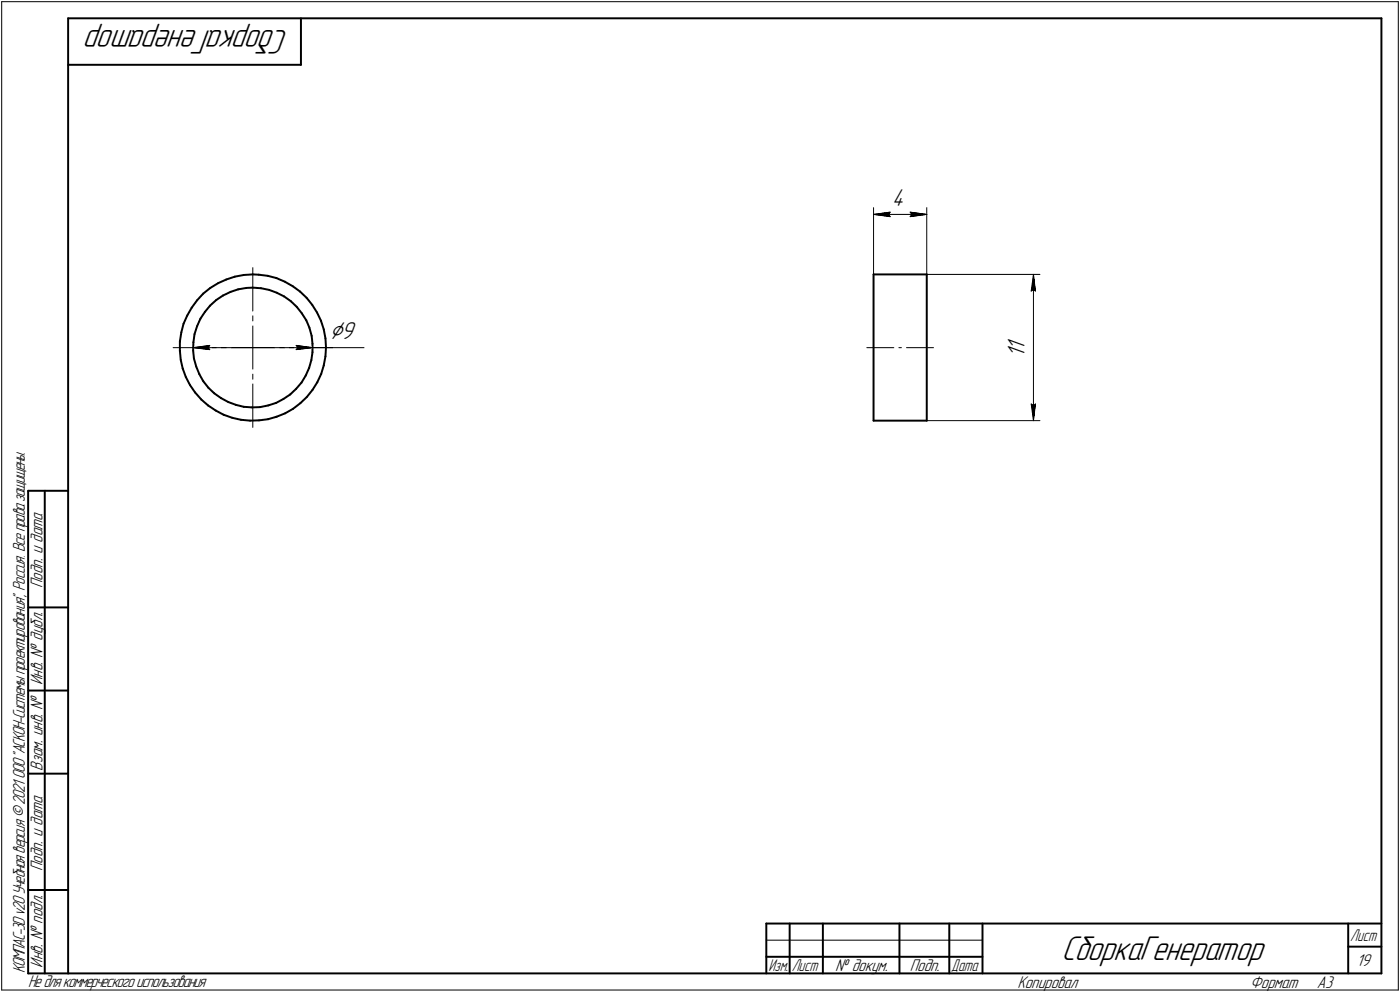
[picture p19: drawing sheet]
<svg xmlns="http://www.w3.org/2000/svg" width="421mm" height="298mm" viewBox="0 0 421 298" stroke-linecap="round" stroke-linejoin="round" font-family="sans-serif">
<defs><g id="words">
<g font-size="10.9">
<text x="86.8" y="9" transform="rotate(-180 86.8 9)">СборкаГенератор</text>
<text x="319.2" y="288.5">СборкаГенератор</text>
</g>
<text font-size="8.5" x="99.1" y="101.9">Ç9</text>
<g font-size="7.8">
<text x="268.2" y="61.9">4</text>
<text x="308.2" y="107.5" transform="rotate(-90 308.2 107.5)">1</text>
<text x="308.2" y="105.4" transform="rotate(-90 308.2 105.4)">1</text>
</g>
<g font-size="5.4">
<text x="12.8" y="176.7" transform="rotate(-90 12.8 176.7)">Подп. и дата</text>
<text x="12.8" y="205.8" transform="rotate(-90 12.8 205.8)">Инв. № дубл.</text>
<text x="12.8" y="231.6" transform="rotate(-90 12.8 231.6)">Взам. инв. №</text>
<text x="12.8" y="261.7" transform="rotate(-90 12.8 261.7)">Подп. и дата</text>
<text x="7.5" y="292.5" transform="rotate(-90 7.5 292.5)">КОМПАС-3Dv20Учебнаяверсия©2021 ООО&quot;АСКОН-Системыпроектирования&quot;, Россия. Всеправазащищены.</text>
<text x="12.8" y="290.8" transform="rotate(-90 12.8 290.8)">Инв. № подл.</text>
<text x="251.2" y="291.8">№ докум.</text>
<text x="273.6" y="291.8">Подп.</text>
<text x="408" y="290.3">19</text>
<text x="8.5" y="296.7">Недлякоммерческогоиспользования</text>
<text x="306" y="296.8">Копировал</text>
<text x="376" y="296.8">Формат</text>
<text x="396" y="296.8">A3</text>
</g>
<g font-size="5.3">
<text x="406.1" y="282.8">Лист</text>
<text x="231.1" y="291.8">Изм.</text>
<text x="238.1" y="291.8">Лист</text>
<text x="286.1" y="291.8">Дата</text>
</g>
</g></defs>
<g fill="none" stroke="#000" stroke-width=".59">
<path d="M20.5 5.5v287zM20.5 5.5h395zM20.5 19.5h70zM90.5 5.5v14zM415.5 5.5v287zM54.5 99.9l-.4 2.7zM55.2 97.3l-.7 2.6zM56.3 94.8l-1.1 2.5zM57.7 92.5l-1.4 2.3zM59.3 90.3l-1.6 2.2zM59.3 98l-.8 2.4zM60.3 95.8l-1 2.2z"/>
<path d="M61.1 88.2l2.1-1.7zM61.1 88.2l-1.8 2.1zM61.6 93.7l-1.3 2.1zM63.2 91.9l-1.6 1.8zM63.2 91.9l1.8-1.7zM63.2 86.5l2.4-1.4zM65 90.2l2.1-1.4zM65.6 85.1l2.5-1.1zM67.1 88.8l2.2-1.1zM68.1 84l2.5-.9zM69.3 87.7l2.3-.7zM70.6 83.1l2.7-.5z"/>
<path d="M71.6 87l2.5-.5zM73.3 82.6l2.7-.1zM74.1 86.5l1.9-.1zM76 82.5h1.8zM76 86.4l2.5 .2zM77.8 82.5l2.7 .4zM78.5 86.6l2.4 .5zM80.5 82.9l2.6 .7zM80.9 87.1l2.3 .9zM83.1 83.6l2.6 1.1zM83.2 88l2.2 1.1zM85.4 89.1l2.1 1.4z"/>
<path d="M85.7 84.7l2.4 1.3zM87.5 90.5l1.7 1.7zM88.1 86l2.2 1.6zM89.2 92.2l1.6 1.9zM90.3 87.6l1.9 1.9zM90.8 94.1l1.3 2.2zM92.1 96.3l.9 2.2zM92.2 89.5l1.7 2.1zM93 98.5l.7 2.4zM93.9 91.6l1.4 2.3zM95.3 93.9l1.2 2.5zM96.5 96.4l.9 2.6z"/>
<path d="M97.4 99l.5 2.7zM262.7 82.5v43.9zM262.7 82.5h16zM278.7 82.5v43.9zM54.1 102.6v2.8zM54.1 105.4l.3 2.7zM54.4 108.1l.5 2.6zM54.9 110.7l1 2.6zM55.9 113.3l1.2 2.4zM57.1 115.7l1.6 2.2zM58.1 105.3l.2 2.5zM58.2 102.9l-.1 2.4z"/>
<path d="M58.3 107.8l.7 2.4zM58.5 100.4l-.3 2.5zM58.7 117.9l1.8 2.2zM59 110.2l.9 2.2zM59.9 112.4l1.2 2.2zM61.1 114.6l1.6 1.9zM62.7 116.5l1.7 1.7zM64.4 118.2l2.1 1.4zM66.5 119.6l2.2 1.2zM85.3 119.9l2-1.4zM87.3 118.5l1.8-1.7zM90.7 115l-1.6 1.8z"/>
<path d="M91.9 112.9l-1.2 2.1zM93 110.6l-1.1 2.3zM93.6 108.2l-.6 2.4zM93.7 100.9l.3 2.4zM94 117.2l-1.7 2.1zM94 103.3v2.5zM94 105.8l-.4 2.4zM95.4 114.9l-1.4 2.3zM96.6 112.4l-1.2 2.5zM97.4 109.8l-.8 2.6zM97.9 107.1l-.5 2.7zM97.9 101.7l.1 2.7z"/>
<path d="M98 104.4l-.1 2.7zM60.5 120.1l2.1 1.7zM62.6 121.8l2.3 1.6zM64.9 123.4l2.3 1.2zM67.2 124.6l2.6 1zM68.7 120.8l2.3 .9zM69.8 125.6l2.7 .6zM71 121.7l2.3 .6zM72.5 126.2l2.7 .2zM73.3 122.3l2.5 .1zM75.2 126.4l2.7-.1zM75.8 122.4l2.4-.1z"/>
<path d="M77.9 126.3l2.7-.3zM78.2 122.3l2.5-.5zM80.6 126l2.6-.8zM80.7 121.8l2.4-.7zM83.1 121.1l2.2-1.2zM83.2 125.2l2.6-1zM85.8 124.2l2.3-1.3zM88.1 122.9l2.2-1.7zM90.3 121.2l2-1.9zM262.7 126.4h16zM8.5 147.5v145zM8.5 147.5h12z"/>
<path d="M13.5 147.5v145zM8.5 182.5h12zM8.5 207.5h12zM8.5 232.5h12zM8.5 267.5h12zM230.5 277.5h185zM230.5 277.5v15zM237.5 277.5v15zM247.5 277.5v15zM270.5 277.5v15zM285.5 277.5v15zM295.5 277.5v15z"/>
<path d="M405.5 277.5v15zM8.5 292.5h12zM20.5 292.5h395zM230.5 287.5h7zM237.5 287.5h10zM247.5 287.5h23zM270.5 287.5h15zM285.5 287.5h10zM405.5 284.5h10z"/>
</g>
<g fill="none" stroke="#000" stroke-width=".3">
<path d="M.5 .5v297zM.5 .5h420zM420.5 .5v297zM262.7 62.4v20.1zM262.7 64.4l5-.6zM262.7 64.4l5 .7zM262.7 64.4h16zM267.2 64.4l.5 .7zM267.7 63.8l-.5 .6zM273.7 65.1l5-.7zM273.7 63.8l.5 .6zM273.7 63.8l5 .6z"/>
<path d="M274.2 64.4l-.5 .7zM278.7 62.4v20.1zM76 80.4v13.1zM76 94.9v1.5zM76 98v6.5zM278.7 82.5h34.1zM310.1 87.5l.7-.5zM310.8 82.5l.6 5zM310.8 87l.6 .5zM310.8 82.5l-.7 5zM310.8 82.5v43.9zM52.1 104.5h12.9z"/>
<path d="M58.1 104.5l5-.7zM58.1 104.5l5 .6zM58.1 104.5h36zM62.6 104.5l.5 .6zM63.1 103.8l-.5 .7zM66.5 104.5h1.6zM69.6 104.5h6.4zM76 104.5h6.5zM76 115.4v13zM76 112.4v1.6zM76 104.5v6.4zM84.1 104.5h1.5z"/>
<path d="M87 104.5h13.1zM89.1 105.1l5-.6zM89.1 103.8l.5 .7zM89.1 103.8l5 .7zM89.6 104.5l-.5 .6zM94.1 104.5h15.4zM260.7 104.5h8.1zM270.3 104.5h.8zM272.6 104.5h8.2zM278.7 126.4h34.1zM310.1 121.4l.7 5zM310.1 121.4l.7 .5z"/>
<path d="M310.8 121.9l.6-.5zM311.4 121.4l-.6 5zM.5 297.5h420zM230.5 282.5h65z"/>
</g>
<g fill="#fff" stroke="#fff" stroke-width=".3">
<path d="M63 103.3h.6zM62.4 103.4h1.2zM61.7 103.5h1.9zM61.1 103.5h2.5zM60.5 103.6h3.1zM59.9 103.7h3.7zM59.7 103.8h3.9zM59.5 103.9h4.1zM59.3 104h4.3zM59.1 104.1h4.5zM58.9 104.1h4.7zM58.7 104.2h4.9zM58.5 104.3h5.1zM58.3 104.4h5.3zM58.1 104.5h5.5zM58.3 104.6h5.3zM58.6 104.6h5zM58.8 104.7h4.8zM59 104.8h4.6zM59.3 104.9h4.3zM59.4 105h4.2zM59.7 105.1h3.9zM59.9 105.2h3.7zM60.5 105.2h3.1zM61.1 105.3h2.5zM61.7 105.4h1.9zM62.4 105.5h1.2zM63 105.6h.6z"/>
<path d="M88.6 103.3h.6zM88.6 103.4h1.2zM88.6 103.5h1.8zM88.6 103.5h2.5zM88.6 103.6h3.1zM88.6 103.7h3.7zM88.6 103.8h3.9zM88.6 103.9h4.1zM88.6 104h4.3zM88.6 104.1h4.5zM88.6 104.1h4.7zM88.6 104.2h4.9zM88.6 104.3h5.1zM88.6 104.4h5.3zM88.6 104.5h5.5zM88.6 104.6h5.3zM88.6 104.6h5zM88.6 104.7h4.9zM88.6 104.8h4.6zM88.6 104.9h4.4zM88.6 105h4.2zM88.6 105.1h3.9zM88.6 105.2h3.7zM88.6 105.2h3.1zM88.6 105.3h2.5zM88.6 105.4h1.8zM88.6 105.5h1.2zM88.6 105.6h.6z"/>
<path d="M99.1 96.2h8.4zM99.1 96.3h8.4zM99.1 96.4h8.4zM99.1 96.4h8.4zM99.1 96.5h8.4zM99.1 96.6h8.4zM99.1 96.7h8.4zM99.1 96.8h8.4zM99.1 96.9h8.4zM99.1 96.9h8.4zM99.1 97h8.4zM99.1 97.1h8.4zM99.1 97.2h8.4zM99.1 97.3h8.4zM99.1 97.4h8.4zM99.1 97.5h8.4zM99.1 97.5h8.4zM99.1 97.6h8.4zM99.1 97.7h8.4zM99.1 97.8h8.4zM99.1 97.9h8.4zM99.1 98h8.4zM99.1 98h8.4zM99.1 98.1h8.4zM99.1 98.2h8.4zM99.1 98.3h8.4zM99.1 98.4h8.4zM99.1 98.5h8.4zM99.1 98.6h8.4zM99.1 98.6h8.4zM99.1 98.7h8.4zM99.1 98.8h8.4zM99.1 98.9h8.4zM99.1 99h8.4zM99.1 99.1h8.4zM99.1 99.1h8.4zM99.1 99.2h8.4zM99.1 99.3h8.4zM99.1 99.4h8.4zM99.1 99.5h8.4zM99.1 99.6h8.4zM99.1 99.7h8.4zM99.1 99.7h8.4zM99.1 99.8h8.4zM99.1 99.9h8.4zM99.1 100h8.4zM99.1 100.1h8.4zM99.1 100.2h8.4zM99.1 100.2h8.4zM99.1 100.3h8.4zM99.1 100.4h8.4zM99.1 100.5h8.4zM99.1 100.6h8.4zM99.1 100.7h8.4zM99.1 100.8h8.4zM99.1 100.8h8.4zM99.1 100.9h8.4zM99.1 101h8.4zM99.1 101.1h8.4zM99.1 101.2h8.4zM99.1 101.3h8.4zM99.1 101.3h8.4zM99.1 101.4h8.4zM99.1 101.5h8.4zM99.1 101.6h8.4zM99.1 101.7h8.4zM99.1 101.8h8.4zM99.1 101.9h8.4zM99.1 101.9h8.4zM99.1 102h8.4zM99.1 102.1h8.4zM99.1 102.2h8.4zM99.1 102.3h8.4zM99.1 102.4h8.4zM99.1 102.4h8.4zM99.1 102.5h8.4zM99.1 102.6h8.4zM99.1 102.7h8.4zM99.1 102.8h8.4zM99.1 102.9h8.4zM99.1 103h8.4zM99.1 103h8.4zM99.1 103.1h8.4zM99.1 103.2h8.4zM99.1 103.3h8.4zM99.1 103.4h8.4z"/>
<path d="M302.6 101.4h7.2zM302.6 101.5h7.2zM302.6 101.6h7.2zM302.6 101.7h7.2zM302.6 101.8h7.2zM302.6 101.9h7.2zM302.6 101.9h7.2zM302.6 102h7.2zM302.6 102.1h7.2zM302.6 102.2h7.2zM302.6 102.3h7.2zM302.6 102.4h7.2zM302.6 102.4h7.2zM302.6 102.5h7.2zM302.6 102.6h7.2zM302.6 102.7h7.2zM302.6 102.8h7.2zM302.6 102.9h7.2zM302.6 103h7.2zM302.6 103h7.2zM302.6 103.1h7.2zM302.6 103.2h7.2zM302.6 103.3h7.2zM302.6 103.4h7.2zM302.6 103.5h7.2zM302.6 103.5h7.2zM302.6 103.6h7.2zM302.6 103.7h7.2zM302.6 103.8h7.2zM302.6 103.9h7.2zM302.6 104h7.2zM302.6 104.1h7.2zM302.6 104.1h7.2zM302.6 104.2h7.2zM302.6 104.3h7.2zM302.6 104.4h7.2zM302.6 104.5h7.2zM302.6 104.6h7.2zM302.6 104.6h7.2zM302.6 104.7h7.2zM302.6 104.8h7.2zM302.6 104.9h7.2zM302.6 105h7.2zM302.6 105.1h7.2zM302.6 105.2h7.2zM302.6 105.2h7.2zM302.6 105.3h7.2zM302.6 105.4h7.2zM302.6 105.5h7.2zM302.6 105.6h7.2zM302.6 105.7h7.2zM302.6 105.7h7.2zM302.6 105.8h7.2zM302.6 105.9h7.2zM302.6 106h7.2zM302.6 106.1h7.2zM302.6 106.2h7.2zM302.6 106.3h7.2zM302.6 106.3h7.2zM302.6 106.4h7.2zM302.6 106.5h7.2zM302.6 106.6h7.2zM302.6 106.7h7.2zM302.6 106.8h7.2zM302.6 106.8h7.2zM302.6 106.9h7.2zM302.6 107h7.2zM302.6 107.1h7.2zM302.6 107.2h7.2zM302.6 107.3h7.2zM302.6 107.4h7.2z"/>
<path d="M310.7 82.7h.3zM310.7 82.8h.3zM310.6 82.9h.4zM310.6 83h.5zM310.6 83.1h.5zM310.6 83.1h.5zM310.6 83.2h.5zM310.5 83.3h.6zM310.5 83.4h.7zM310.4 83.5h.8zM310.4 83.6h.8zM310.3 83.7h1zM310.3 83.7h1zM310.3 83.8h1.1zM310.2 83.9h1.2zM310.2 84h1.2zM310.1 84.1h1.4zM310.1 84.2h1.4zM310 84.2h1.5zM310 84.3h1.6zM310 84.4h1.6zM310 84.5h1.6zM310 84.6h1.6zM310 84.7h1.6zM310 84.8h1.6zM310 84.8h1.6zM310 84.9h1.7zM310 85h1.7zM310 85.1h1.7zM310 85.2h1.7zM310 85.3h1.7zM310 85.3h1.7zM310 85.4h1.7zM309.9 85.5h1.8zM309.9 85.6h1.8zM309.9 85.7h1.8zM309.9 85.8h1.8zM309.9 85.9h1.8zM309.9 85.9h1.8zM309.9 86h1.8zM309.8 86.1h1.9zM309.8 86.2h2zM309.8 86.3h2zM309.8 86.4h2zM309.8 86.4h2zM309.8 86.5h2zM309.8 86.6h2zM309.8 86.7h2zM309.7 86.8h2.2zM309.7 86.9h2.2zM309.7 87h2.2zM309.7 87h2.2zM309.7 87.1h2.2zM309.7 87.2h2.2zM309.7 87.3h2.2zM309.6 87.4h2.4zM309.6 87.5h2.4zM309.6 87.5h2.4zM309.6 87.6h2.4zM309.6 87.7h2.4zM309.6 87.8h2.4zM309.6 87.9h2.4z"/>
<path d="M309.5 120.9h2.5zM309.6 121h2.4zM309.6 121.1h2.4zM309.6 121.2h2.4zM309.6 121.2h2.4zM309.6 121.3h2.4zM309.6 121.4h2.4zM309.6 121.5h2.4zM309.7 121.6h2.2zM309.7 121.7h2.2zM309.7 121.8h2.2zM309.7 121.8h2.2zM309.7 121.9h2.2zM309.7 122h2.2zM309.7 122.1h2.2zM309.8 122.2h2zM309.8 122.3h2zM309.8 122.3h2zM309.8 122.4h2zM309.8 122.5h2zM309.8 122.6h2zM309.8 122.7h2zM309.8 122.8h1.9zM309.9 122.9h1.8zM309.9 122.9h1.8zM309.9 123h1.8zM309.9 123.1h1.8zM309.9 123.2h1.8zM309.9 123.3h1.8zM309.9 123.4h1.8zM310 123.4h1.7zM310 123.5h1.7zM310 123.6h1.7zM310 123.7h1.7zM310 123.8h1.7zM310 123.9h1.7zM310 124h1.7zM310 124h1.6zM310 124.1h1.6zM310 124.2h1.6zM310 124.3h1.6zM310 124.4h1.6zM310 124.5h1.6zM310 124.5h1.6zM310 124.6h1.5zM310.1 124.7h1.4zM310.1 124.8h1.4zM310.2 124.9h1.2zM310.2 125h1.2zM310.3 125.1h1.1zM310.3 125.1h1zM310.3 125.2h1zM310.4 125.3h.8zM310.4 125.4h.8zM310.5 125.5h.7zM310.5 125.6h.6zM310.6 125.6h.5zM310.6 125.7h.5zM310.6 125.8h.5zM310.6 125.9h.5zM310.6 126h.4zM310.7 126.1h.3zM310.7 126.2h.3z"/>
<path d="M268.2 56.3h5zM268.2 56.4h5zM268.2 56.5h5zM268.2 56.6h5zM268.2 56.6h5zM268.2 56.7h5zM268.2 56.8h5zM268.2 56.9h5zM268.2 57h5zM268.2 57.1h5zM268.2 57.1h5zM268.2 57.2h5zM268.2 57.3h5zM268.2 57.4h5zM268.2 57.5h5zM268.2 57.6h5zM268.2 57.7h5zM268.2 57.7h5zM268.2 57.8h5zM268.2 57.9h5zM268.2 58h5zM268.2 58.1h5zM268.2 58.2h5zM268.2 58.3h5zM268.2 58.3h5zM268.2 58.4h5zM268.2 58.5h5zM268.2 58.6h5zM268.2 58.7h5zM268.2 58.8h5zM268.2 58.8h5zM268.2 58.9h5zM268.2 59h5zM268.2 59.1h5zM268.2 59.2h5zM268.2 59.3h5zM268.2 59.4h5zM268.2 59.4h5zM268.2 59.5h5zM268.2 59.6h5zM268.2 59.7h5zM268.2 59.8h5zM268.2 59.9h5zM268.2 59.9h5zM268.2 60h5zM268.2 60.1h5zM268.2 60.2h5zM268.2 60.3h5zM268.2 60.4h5zM268.2 60.5h5zM268.2 60.5h5zM268.2 60.6h5zM268.2 60.7h5zM268.2 60.8h5zM268.2 60.9h5zM268.2 61h5zM268.2 61h5zM268.2 61.1h5zM268.2 61.2h5zM268.2 61.3h5zM268.2 61.4h5zM268.2 61.5h5zM268.2 61.6h5zM268.2 61.6h5zM268.2 61.7h5zM268.2 61.8h5zM268.2 61.9h5zM268.2 62h5zM268.2 62.1h5zM268.2 62.1h5zM268.2 62.2h5zM268.2 62.3h5zM268.2 62.4h5zM268.2 62.5h5zM268.2 62.6h5zM268.2 62.7h5zM268.2 62.7h5zM268.2 62.8h5zM268.2 62.9h5zM268.2 63h5zM268.2 63.1h5zM268.2 63.2h5zM268.2 63.2h5zM268.2 63.3h5z"/>
<path d="M273.2 63.2h.7zM273.2 63.3h1.3zM273.2 63.4h1.9zM273.2 63.5h2.6zM273.2 63.6h3.2zM273.2 63.7h3.7zM273.2 63.8h4zM273.2 63.8h4.2zM273.2 63.9h4.3zM273.2 64h4.6zM273.2 64.1h4.8zM273.2 64.2h4.9zM273.2 64.3h5.2zM273.2 64.3h5.4zM273.2 64.4h5.5zM273.2 64.5h5.4zM273.2 64.6h5.2zM273.2 64.7h4.9zM273.2 64.8h4.8zM273.2 64.9h4.6zM273.2 64.9h4.3zM273.2 65h4.2zM273.2 65.1h4zM273.2 65.2h3.7zM273.2 65.3h3.1zM273.2 65.4h2.3zM273.2 65.4h1.5zM273.2 65.5h.8z"/>
<path d="M267.6 63.2h.6zM267 63.3h1.2zM266.4 63.4h1.8zM265.8 63.5h2.4zM265.2 63.6h3zM264.5 63.7h3.7zM264.3 63.8h3.9zM264.2 63.8h4zM263.9 63.9h4.3zM263.7 64h4.5zM263.6 64.1h4.6zM263.3 64.2h4.9zM263.1 64.3h5.1zM263 64.3h5.2zM262.7 64.4h5.5zM263 64.5h5.2zM263.1 64.6h5.1zM263.3 64.7h4.9zM263.6 64.8h4.6zM263.7 64.9h4.5zM263.9 64.9h4.3zM264.2 65h4zM264.3 65.1h3.9zM264.5 65.2h3.7zM265.3 65.3h2.9zM266 65.4h2.2zM266.8 65.4h1.4zM267.5 65.5h.7z"/>
</g>
<g fill="#000" stroke="#000" stroke-width=".3">
<path d="M262.7 64.4h4.5zM263.4 64.5h3.9zM264 64.6h3.4zM264.7 64.7h2.8zM265.3 64.8h2.2zM265.9 64.9h1.6zM266.5 64.9h1.1zM267.1 65h.6z"/>
<path d="M267.1 63.8h.6zM266.5 63.9h1.1zM265.9 64h1.6zM265.3 64.1h2.2zM264.7 64.2h2.8zM264 64.3h3.4zM263.4 64.3h3.9z"/>
<path d="M273.8 63.8h.6zM273.9 63.9h1.1zM274 64h1.7zM274 64.1h2.3zM274.1 64.2h2.8zM274.2 64.3h3.3zM274.2 64.3h3.9z"/>
<path d="M274.2 64.4h4.5zM274.2 64.5h3.9zM274.2 64.6h3.3zM274.1 64.7h2.8zM274 64.8h2.3zM274 64.9h1.7zM273.9 64.9h1.1zM273.8 65h.6z"/>
<path d="M310.6 83.7h.2zM310.6 83.8h.2zM310.6 83.9h.2zM310.6 84h.2zM310.6 84.1h.2zM310.6 84.2h.2zM310.6 84.2h.2zM310.6 84.3h.2zM310.6 84.4h.2zM310.6 84.5h.2zM310.6 84.6h.2zM310.6 84.7h.2zM310.6 84.8h.2zM310.6 84.8h.2zM310.6 84.9h.2zM310.5 85h.3zM310.5 85.1h.3zM310.5 85.2h.3zM310.5 85.3h.3zM310.5 85.3h.3zM310.5 85.4h.3zM310.5 85.5h.3zM310.4 85.6h.4zM310.4 85.7h.4zM310.4 85.8h.4zM310.4 85.9h.4zM310.4 85.9h.4zM310.4 86h.4zM310.4 86.1h.4zM310.4 86.2h.4zM310.3 86.3h.5zM310.3 86.4h.5zM310.3 86.4h.5zM310.3 86.5h.5zM310.3 86.6h.5zM310.3 86.7h.5zM310.3 86.8h.5zM310.2 86.9h.6zM310.2 87h.6zM310.2 87h.5zM310.2 87.1h.4zM310.2 87.2h.3zM310.2 87.3h.2z"/>
<path d="M310.8 83.2h.2zM310.8 83.3h.2zM310.8 83.4h.2zM310.8 83.5h.2zM310.8 83.6h.2zM310.8 83.7h.2zM310.8 83.7h.2zM310.8 83.8h.2zM310.8 83.9h.3zM310.8 84h.3zM310.8 84.1h.3zM310.8 84.2h.3zM310.8 84.2h.3zM310.8 84.3h.3zM310.8 84.4h.3zM310.8 84.5h.3zM310.8 84.6h.3zM310.8 84.7h.3zM310.8 84.8h.3zM310.8 84.8h.3zM310.8 84.9h.3zM310.8 85h.3zM310.8 85.1h.3zM310.8 85.2h.3zM310.8 85.3h.3zM310.8 85.3h.4zM310.8 85.4h.4zM310.8 85.5h.4zM310.8 85.6h.4zM310.8 85.7h.4zM310.8 85.8h.4zM310.8 85.9h.4zM310.8 85.9h.4zM310.8 86h.4zM310.8 86.1h.5zM310.8 86.2h.5zM310.8 86.3h.5zM310.8 86.4h.5zM310.8 86.4h.5zM310.8 86.5h.5zM310.8 86.6h.5zM310.8 86.7h.5zM310.8 86.8h.6zM310.8 86.9h.6zM310.8 87h.6zM311 87h.4zM311.1 87.1h.3zM311.1 87.2h.3zM311.2 87.3h.2z"/>
<path d="M58.1 104.5h4.5zM58.8 104.6h3.9zM59.5 104.6h3.2zM60.3 104.7h2.5zM61 104.8h1.9zM61.7 104.9h1.3zM62.4 105h.7z"/>
<path d="M62.5 103.9h.6zM61.9 104h1.1zM61.2 104.1h1.7zM60.6 104.1h2.2zM60 104.2h2.8zM59.4 104.3h3.3zM58.8 104.4h3.9z"/>
<path d="M89.2 103.9h.5zM89.2 104h1.1zM89.3 104.1h1.7zM89.3 104.1h2.3zM89.4 104.2h2.8zM89.5 104.3h3.4zM89.6 104.4h3.9z"/>
<path d="M89.6 104.5h4.5zM89.6 104.6h3.8zM89.5 104.6h3.2zM89.4 104.7h2.5zM89.3 104.8h2zM89.2 104.9h1.3zM89.2 105h.6z"/>
<path d="M310.2 121.6h.2zM310.2 121.7h.3zM310.2 121.8h.4zM310.2 121.8h.5zM310.2 121.9h.6zM310.2 122h.6zM310.3 122.1h.5zM310.3 122.2h.5zM310.3 122.3h.5zM310.3 122.3h.5zM310.3 122.4h.5zM310.3 122.5h.5zM310.3 122.6h.5zM310.4 122.7h.4zM310.4 122.8h.4zM310.4 122.9h.4zM310.4 122.9h.4zM310.4 123h.4zM310.4 123.1h.4zM310.4 123.2h.4zM310.4 123.3h.4zM310.5 123.4h.3zM310.5 123.4h.3zM310.5 123.5h.3zM310.5 123.6h.3zM310.5 123.7h.3zM310.5 123.8h.3zM310.5 123.9h.3zM310.6 124h.2zM310.6 124h.2zM310.6 124.1h.2zM310.6 124.2h.2zM310.6 124.3h.2zM310.6 124.4h.2zM310.6 124.5h.2zM310.6 124.5h.2zM310.6 124.6h.2zM310.6 124.7h.2zM310.6 124.8h.2zM310.6 124.9h.2zM310.6 125h.2zM310.6 125.1h.2zM310.6 125.1h.2z"/>
<path d="M311.2 121.6h.2zM311.1 121.7h.3zM311.1 121.8h.3zM311 121.8h.4zM310.8 121.9h.6zM310.8 122h.6zM310.8 122.1h.6zM310.8 122.2h.5zM310.8 122.3h.5zM310.8 122.3h.5zM310.8 122.4h.5zM310.8 122.5h.5zM310.8 122.6h.5zM310.8 122.7h.5zM310.8 122.8h.5zM310.8 122.9h.4zM310.8 122.9h.4zM310.8 123h.4zM310.8 123.1h.4zM310.8 123.2h.4zM310.8 123.3h.4zM310.8 123.4h.4zM310.8 123.4h.4zM310.8 123.5h.4zM310.8 123.6h.3zM310.8 123.7h.3zM310.8 123.8h.3zM310.8 123.9h.3zM310.8 124h.3zM310.8 124h.3zM310.8 124.1h.3zM310.8 124.2h.3zM310.8 124.3h.3zM310.8 124.4h.3zM310.8 124.5h.3zM310.8 124.5h.3zM310.8 124.6h.3zM310.8 124.7h.3zM310.8 124.8h.3zM310.8 124.9h.3zM310.8 125h.3zM310.8 125.1h.2zM310.8 125.1h.2zM310.8 125.2h.2zM310.8 125.3h.2zM310.8 125.4h.2zM310.8 125.5h.2zM310.8 125.6h.2zM310.8 125.6h.2z"/>
</g>
<use href="#words"/>
</svg>
